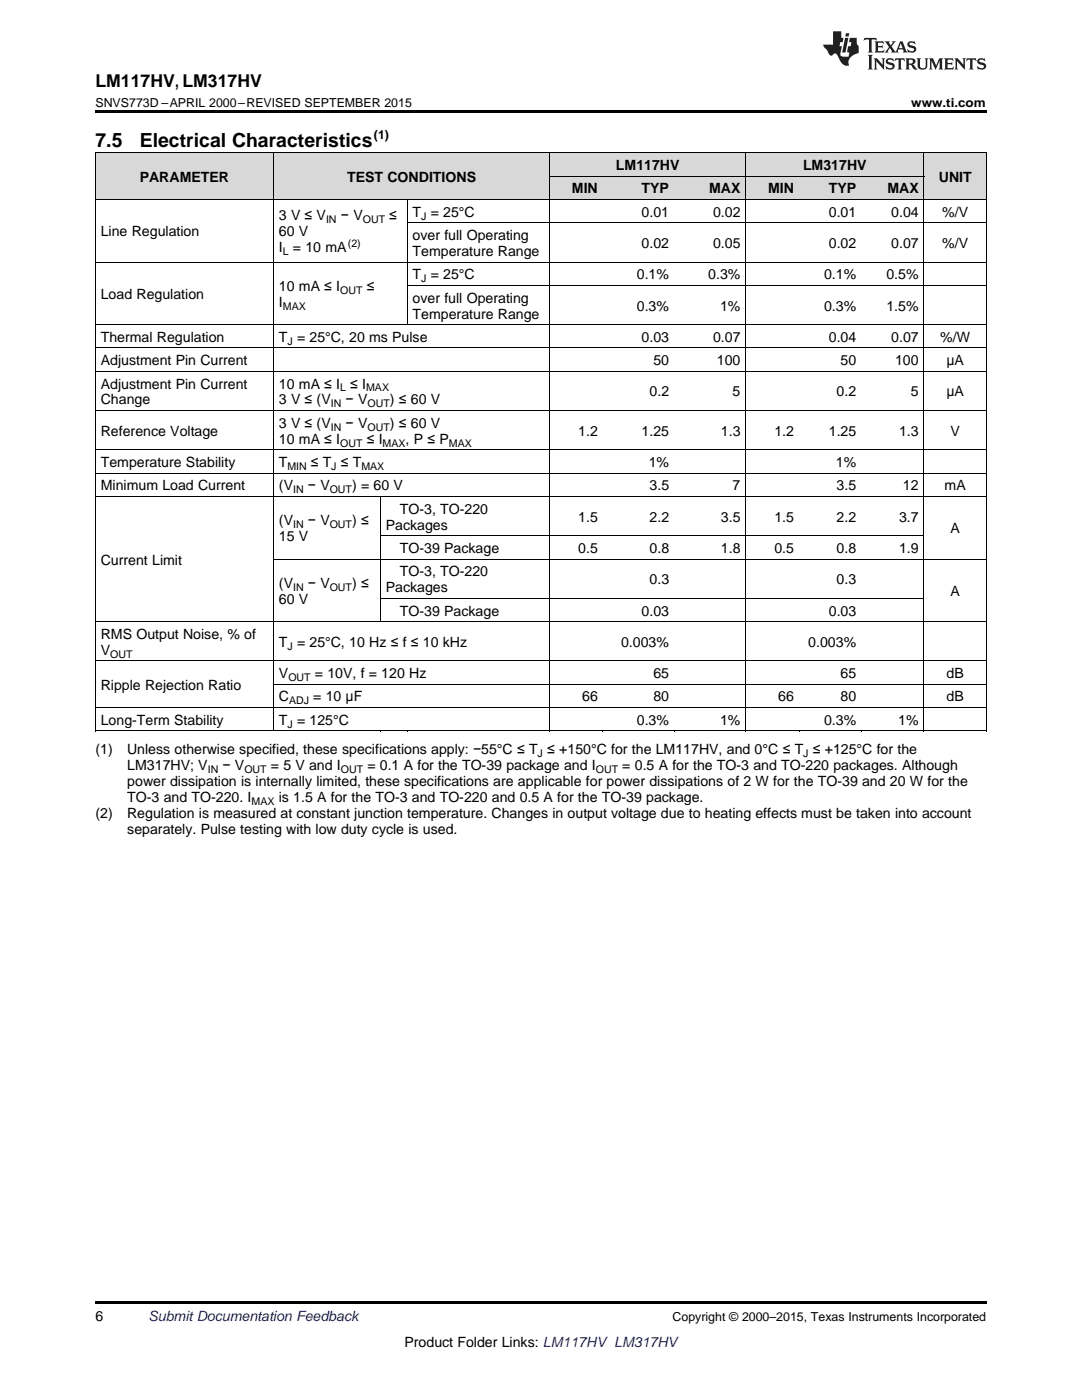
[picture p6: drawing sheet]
<svg xmlns="http://www.w3.org/2000/svg" width="216mm" height="279mm" viewBox="0 0 216 279" stroke-linecap="round" stroke-linejoin="round" font-family="sans-serif">
<defs><g id="words">
<g font-size="3.9">
<text x="19" y="29.3">7.5</text>
<text x="27.9" y="29.3">Electrical Characteristics</text>
</g>
<text font-size="3.5" x="19" y="17.3">LM117HV, LM317HV</text>
<g font-size="2.8">
<text x="122.9" y="33.9">LM117HV</text>
<text x="160.2" y="33.9">LM317HV</text>
<text x="27.9" y="36.3">PARAMETER</text>
<text x="69.3" y="36.3">TEST</text>
<text x="77.3" y="36.3">CONDITIONS</text>
<text x="114.1" y="38.6">MIN</text>
<text x="128" y="38.6">TYP</text>
<text x="141.5" y="38.6">MAX</text>
<text x="153.2" y="38.6">MIN</text>
<text x="165.4" y="38.6">TYP</text>
<text x="177.1" y="38.6">MAX</text>
<text x="187.3" y="36.3">UNIT</text>
<text x="20.1" y="47.2">Line Regulation</text>
<text x="55.7" y="44">3 V ≤ V</text>
<text x="55.7" y="47.2">60 V</text>
<text x="68" y="44">− V</text>
<text x="77.7" y="44">≤</text>
<text x="82.3" y="43.3">T = 25°C</text>
<text x="82.3" y="47.9">over full Operating</text>
<text x="128" y="43.3">0.01</text>
<text x="142.3" y="43.3">0.02</text>
<text x="165.4" y="43.3">0.01</text>
<text x="177.8" y="43.3">0.04</text>
<text x="188" y="43.3">%/V</text>
<text x="55.7" y="50.3">I</text>
<text x="58.5" y="50.3">= 10 mA</text>
<text x="82.3" y="51.1">Temperature Range</text>
<text x="128" y="49.5">0.02</text>
<text x="142.3" y="49.5">0.05</text>
<text x="165.4" y="49.5">0.02</text>
<text x="177.8" y="49.5">0.07</text>
<text x="188" y="49.5">%/V</text>
<text x="20.1" y="59.7">Load Regulation</text>
<text x="55.7" y="58.1">10 mA ≤ I</text>
<text x="73.2" y="58.1">≤</text>
<text x="82.3" y="55.7">T = 25°C</text>
<text x="127.1" y="55.7">0.1%</text>
<text x="141.3" y="55.7">0.3%</text>
<text x="164.4" y="55.7">0.1%</text>
<text x="176.9" y="55.7">0.5%</text>
<text x="55.7" y="61.2">I</text>
<text x="82.3" y="60.4">over full Operating</text>
<text x="82.3" y="63.6">Temperature Range</text>
<text x="127.1" y="62">0.3%</text>
<text x="143.7" y="62">1%</text>
<text x="164.4" y="62">0.3%</text>
<text x="176.9" y="62">1.5%</text>
<text x="20.1" y="68.2">Thermal Regulation</text>
<text x="55.7" y="68.2">T = 25°C, 20 ms Pulse</text>
<text x="128" y="68.2">0.03</text>
<text x="142.3" y="68.2">0.07</text>
<text x="165.4" y="68.2">0.04</text>
<text x="177.8" y="68.2">0.07</text>
<text x="187.6" y="68.2">%/W</text>
<text x="20.1" y="72.9">Adjustment Pin Current</text>
<text x="20.1" y="77.5">Adjustment Pin Current</text>
<text x="55.7" y="77.5">10 mA ≤ I</text>
<text x="69.9" y="77.5">≤ I</text>
<text x="130.4" y="72.9">50</text>
<text x="143.1" y="72.9">100</text>
<text x="167.7" y="72.9">50</text>
<text x="178.6" y="72.9">100</text>
<text x="188.8" y="72.9">μA</text>
<text x="20.1" y="80.7">Change</text>
<text x="55.7" y="80.7">3 V ≤ (V</text>
<text x="69" y="80.7">− V</text>
<text x="77.8" y="80.7">) ≤ 60 V</text>
<text x="129.6" y="79.1">0.2</text>
<text x="146.2" y="79.1">5</text>
<text x="166.9" y="79.1">0.2</text>
<text x="181.8" y="79.1">5</text>
<text x="188.8" y="79.1">μA</text>
<text x="20.1" y="87">Reference Voltage</text>
<text x="55.7" y="85.4">3 V ≤ (V</text>
<text x="55.7" y="88.5">10 mA ≤ I</text>
<text x="69" y="85.4">− V</text>
<text x="73.2" y="88.5">≤ I</text>
<text x="77.8" y="85.4">) ≤ 60 V</text>
<text x="80.9" y="88.5">, P ≤ P</text>
<text x="115.4" y="87">1.2</text>
<text x="128" y="87">1.25</text>
<text x="143.9" y="87">1.3</text>
<text x="154.5" y="87">1.2</text>
<text x="165.4" y="87">1.25</text>
<text x="179.4" y="87">1.3</text>
<text x="189.7" y="87">V</text>
<text x="20.1" y="93.2">Temperature Stability</text>
<text x="55.7" y="93.2">T</text>
<text x="62.1" y="93.2">≤ T ≤ T</text>
<text x="129.4" y="93.2">1%</text>
<text x="166.8" y="93.2">1%</text>
<text x="20.1" y="97.9">Minimum Load Current</text>
<text x="55.7" y="97.9">(V</text>
<text x="61.5" y="97.9">− V</text>
<text x="70.3" y="97.9">) = 60 V</text>
<text x="129.6" y="97.9">3.5</text>
<text x="146.2" y="97.9">7</text>
<text x="166.9" y="97.9">3.5</text>
<text x="180.2" y="97.9">12</text>
<text x="188.5" y="97.9">mA</text>
<text x="55.7" y="104.8">(V</text>
<text x="61.5" y="104.8">− V</text>
<text x="70.3" y="104.8">) ≤</text>
<text x="77" y="105.7">Packages</text>
<text x="79.8" y="102.5">TO-3, TO-220</text>
<text x="115.4" y="104.1">1.5</text>
<text x="129.6" y="104.1">2.2</text>
<text x="143.9" y="104.1">3.5</text>
<text x="154.5" y="104.1">1.5</text>
<text x="166.9" y="104.1">2.2</text>
<text x="179.4" y="104.1">3.7</text>
<text x="189.7" y="106.4">A</text>
<text x="20.1" y="112.7">Current Limit</text>
<text x="55.7" y="108">15 V</text>
<text x="79.8" y="110.3">TO-39 Package</text>
<text x="115.4" y="110.3">0.5</text>
<text x="129.6" y="110.3">0.8</text>
<text x="143.9" y="110.3">1.8</text>
<text x="154.5" y="110.3">0.5</text>
<text x="166.9" y="110.3">0.8</text>
<text x="179.4" y="110.3">1.9</text>
<text x="55.7" y="117.3">(V</text>
<text x="61.5" y="117.3">− V</text>
<text x="70.3" y="117.3">) ≤</text>
<text x="77" y="118.2">Packages</text>
<text x="79.8" y="115">TO-3, TO-220</text>
<text x="129.6" y="116.6">0.3</text>
<text x="166.9" y="116.6">0.3</text>
<text x="189.7" y="118.9">A</text>
<text x="55.7" y="120.5">60 V</text>
<text x="79.8" y="122.8">TO-39 Package</text>
<text x="128" y="122.8">0.03</text>
<text x="165.4" y="122.8">0.03</text>
<text x="20.1" y="127.5">RMS Output Noise, % of</text>
<text x="20.1" y="130.7">V</text>
<text x="55.7" y="129.1">T = 25°C, 10 Hz ≤ f ≤ 10 kHz</text>
<text x="123.9" y="129.1">0.003%</text>
<text x="161.3" y="129.1">0.003%</text>
<text x="20.1" y="137.7">Ripple Rejection Ratio</text>
<text x="55.7" y="135.3">V</text>
<text x="62.8" y="135.3">= 10V, f = 120 Hz</text>
<text x="130.4" y="135.3">65</text>
<text x="167.7" y="135.3">65</text>
<text x="188.9" y="135.3">dB</text>
<text x="55.7" y="140">C</text>
<text x="62.5" y="140">= 10 μF</text>
<text x="116.2" y="140">66</text>
<text x="130.4" y="140">80</text>
<text x="155.3" y="140">66</text>
<text x="167.7" y="140">80</text>
<text x="188.9" y="140">dB</text>
<text x="20.1" y="144.6">Long-Term Stability</text>
<text x="55.7" y="144.6">T = 125°C</text>
<text x="127.1" y="144.6">0.3%</text>
<text x="143.7" y="144.6">1%</text>
<text x="164.4" y="144.6">0.3%</text>
<text x="179.2" y="144.6">1%</text>
<text x="19" y="150.5">(1)</text>
<text x="25.4" y="150.5">Unless otherwise specified, these specifications apply: −55°C ≤ T ≤ +150°C for the LM117HV, and 0°C ≤ T ≤ +125°C for the</text>
<text x="25.4" y="153.7">LM317HV; V</text>
<text x="44.4" y="153.7">− V</text>
<text x="54" y="153.7">= 5 V and I</text>
<text x="73.3" y="153.7">= 0.1 A for the TO-39 package and I</text>
<text x="124.2" y="153.7">= 0.5 A for the TO-3 and TO-220 packages. Although</text>
<text x="25.4" y="156.8">power dissipation is internally limited, these specifications are applicable for power dissipations of 2 W for the TO-39 and 20 W for the</text>
<text x="25.4" y="160">TO-3 and TO-220. I</text>
<text x="55.6" y="160">is 1.5 A for the TO-3 and TO-220 and 0.5 A for the TO-39 package.</text>
<text x="19" y="163.2">(2)</text>
<text x="25.4" y="163.2">Regulation is measured at constant junction temperature. Changes in output voltage due to heating effects must be taken into account</text>
<text x="25.4" y="166.4">separately. Pulse testing with low duty cycle is used.</text>
<text x="19" y="263.6">6</text>
<text x="80.7" y="268.9">Product Folder Links: LM117HV LM317HV</text>
</g>
<text font-size="2.8" fill="#0000c8" x="29.6" y="263.6">Submit Documentation Feedback</text>
<g font-size="2.5">
<text x="19" y="21.4">SNVS773D –APRIL 2000–REVISED SEPTEMBER 2015</text>
<text x="181.8" y="21.4">www.ti.com</text>
<text x="74.6" y="27.7">(1)</text>
<text x="134.2" y="263.6">Copyright © 2000–2015, Texas Instruments Incorporated</text>
</g>
<g font-size="2.1">
<text x="65.1" y="44.6">IN</text>
<text x="72.4" y="44.6">OUT</text>
<text x="84" y="43.8">J</text>
<text x="56.4" y="50.9">L</text>
<text x="69.4" y="49.2">(2)</text>
<text x="67.9" y="58.6">OUT</text>
<text x="84" y="56.3">J</text>
<text x="56.4" y="61.8">MAX</text>
<text x="57.4" y="68.8">J</text>
<text x="66" y="81.3">IN</text>
<text x="67.9" y="78.1">L</text>
<text x="73.1" y="78.1">MAX</text>
<text x="73.3" y="81.3">OUT</text>
<text x="66" y="85.9">IN</text>
<text x="67.9" y="89.1">OUT</text>
<text x="73.3" y="85.9">OUT</text>
<text x="76.3" y="89.1">MAX</text>
<text x="89.6" y="89.1">MAX</text>
<text x="57.4" y="93.8">MIN</text>
<text x="66.1" y="93.8">J</text>
<text x="72.1" y="93.8">MAX</text>
<text x="58.5" y="98.4">IN</text>
<text x="65.8" y="98.4">OUT</text>
<text x="58.5" y="105.4">IN</text>
<text x="65.8" y="105.4">OUT</text>
<text x="58.5" y="117.9">IN</text>
<text x="65.8" y="117.9">OUT</text>
<text x="22" y="131.2">OUT</text>
<text x="57.4" y="129.6">J</text>
<text x="57.5" y="135.9">OUT</text>
<text x="57.7" y="140.5">ADJ</text>
<text x="57.4" y="145.2">J</text>
<text x="41.5" y="154.2">IN</text>
<text x="48.8" y="154.2">OUT</text>
<text x="68" y="154.2">OUT</text>
<text x="107.3" y="151.1">J</text>
<text x="118.9" y="154.2">OUT</text>
<text x="160.3" y="151.1">J</text>
<text x="50.2" y="160.6">MAX</text>
</g>
</g></defs>
<g fill="#d8d8d8">
<path d="M19 30.6h35.6v9.3h-35.6z"/>
<path d="M54.6 30.6h21.3v9.3h-21.3z"/>
<path d="M75.9 30.6h5.4v9.3h-5.4z"/>
<path d="M81.3 30.6h28.4v9.3h-28.4z"/>
<path d="M109.7 35.2h10.7v4.7h-10.7z"/>
<path d="M120.4 35.2h14.2v4.7h-14.2z"/>
<path d="M134.6 35.2h14.2v4.7h-14.2z"/>
<path d="M148.8 35.2h10.7v4.7h-10.7z"/>
<path d="M159.5 35.2h12.4v4.7h-12.4z"/>
<path d="M171.9 35.2h12.5v4.7h-12.5z"/>
<path d="M184.4 30.6h12.4v9.3h-12.4z"/>
<path d="M109.7 30.6h10.7v4.6h-10.7z"/>
<path d="M120.4 30.6h14.2v4.6h-14.2z"/>
<path d="M134.6 30.6h14.2v4.6h-14.2z"/>
<path d="M148.8 30.6h10.7v4.6h-10.7z"/>
<path d="M159.5 30.6h12.4v4.6h-12.4z"/>
<path d="M171.9 30.6h12.5v4.6h-12.5z"/>
</g>
<g fill="#000">
<path d="M19 22h177.8v.5h-177.8zM19 145.9h.2zM75.8 145.9h.1zM81.2 145.9h.1zM109.6 145.9h.1zM120.3 145.9h.1zM134.5 145.9h.1zM148.7 145.9h.1zM159.4 145.9h.1zM171.8 145.9h.1zM184.3 145.9h.1zM196.7 145.9h.1z"/>
<path d="M19 259.7h177.8v.5h-177.8z"/>
</g>
<g fill="none" stroke="#000" stroke-width=".2">
<path d="M19 39.8h177.8M19 30.5h177.8M19.1 30.5v115.4M54.6 30.5v115.4M81.2 39.8v25M109.7 30.5v115.4M109.7 35.2h74.7M148.8 30.5v115.4M184.3 30.5v115.4M196.8 30.5v115.4M19 52.3h177.8M81.3 57h115.5"/>
<path d="M81.3 44.5h115.5M19 74.1h177.8M19 69.4h177.8M19 64.8h177.8M19 99.1h177.8M19 94.4h177.8M19 89.8h177.8M19 81.9h177.8M75.9 99.1v25M54.6 111.6h142.2M75.9 119.4h108.5M75.9 106.9h108.5"/>
<path d="M19 131.9h177.8M19 124.1h177.8M54.6 136.5h142.2M19 145.9h177.8M19 141.2h177.8"/>
</g>
<g fill="#231f20">
<path d="M172.5 7.6l-.1 .5 .4-.2h.6v.1v2.1l-.2 .4h.9l-.2-.4v-2.1l.1-.1h.5l.5 .2-.2-.5zM174.5 8.3l.2 .3v1.5l-.2 .4h1.8l.2-.6a1.04 1.04 0 0 1-1.3 .2v-.7h.6l.3 .2v-.6l-.3 .2h-.6v-.6l.8-.1 .4 .3-.2-.5zM176.5 8.3l.9 1.1-.9 1.1h.8l-.2-.2 .4-.7 .5 .7-.2 .2h1.5l-.2-.2 .2-.4h.9l.1 .4-.2 .2h1l-.3-.3-.7-1.9h-.5l-.9 2-.8-1 .9-1h-.8l.1 .3-.4 .5-.3-.6 .1-.2zM179.7 8.6l.4 1h-.7zM181.3 8.4a.63 .63 0 0 0-.2 .7 .63 .63 0 0 0 .6 .4l.6 .2 .1 .2a.75 .75 0 0 1-.7 .4 .75 .75 0 0 1-.6-.5l.1 .7 .1-.1a1.11 1.11 0 0 0 1.5-.6 1.13 1.13 0 0 0-1.2-.8l-.1-.4a1.04 1.04 0 0 1 1.2 .2l-.2-.5-.2 .1-.4-.2zM173.2 10.9l.2 .4v2.2l-.2 .4h1l-.3-.4v-2.2l.3-.4zM174.3 11.6l.3 .4v1.5l-.3 .4h.8l-.2-.4v-1.3l1.5 1.7v-1.9l.2-.4h-.7l.2 .4v.9l-1.1-1.3zM177 11.8a.62 .62 0 0 0-.2 .7 .62 .62 0 0 0 .6 .4l.6 .1 .1 .3a.76 .76 0 0 1-.7 .3 .76 .76 0 0 1-.7-.4l.2 .7 .1-.1a1.11 1.11 0 0 0 1.5-.6 1.13 1.13 0 0 0-1.2-.8l-.1-.4a1.04 1.04 0 0 1 1.2 .2l-.2-.6-.2 .1-.5-.1zM178.7 11.6l-.2 .6a.61 .61 0 0 1 .8-.3v1.6l-.2 .4h.9l-.2-.4v-1.6a.63 .63 0 0 1 .7 .3l-.1-.6zM180.6 11.6l.3 .4v1.5l-.3 .4h1l-.2-.2-.1-.8 .6 .2a.76 .76 0 0 0 1.2 .7l-1-1a.58 .58 0 0 0 .6-.5 .58 .58 0 0 0-.5-.6zM181.4 11.9h.1a.45 .45 0 0 1 .5 .1 .45 .45 0 0 1 .1 .5l-.8 .2zM182.9 11.6l.2 .2a2.17 2.17 0 0 0 .3 1.9 .99 .99 0 0 0 1.6-.6v-1.1l.2-.4h-.7l.2 .2a1.92 1.92 0 0 1-.2 1.8 .6 .6 0 0 1-.9-.5v-1.1l.2-.4zM185.4 11.6l.2 .4v1.5l-.2 .4h.7l-.2-.4v-1.4l.8 1.8 .8-1.8v1.4l-.2 .4h.9l-.2-.4v-1.5l.2-.4h-.8l-.6 1.5-.6-1.5zM188.4 11.6l.2 .4v1.5l-.2 .4h1.8l.1-.6a1.04 1.04 0 0 1-1.2 .1v-.6h.5l.4 .2v-.6l-.4 .2h-.5v-.7h.8l.3 .3-.1-.6zM190.5 11.6l.2 .4v1.5l-.2 .4h.7l-.2-.4v-1.3l1.5 1.7v-1.9l.2-.4h-.7l.2 .4v.9l-1.1-1.3zM192.9 11.6l-.1 .6a.61 .61 0 0 1 .7-.3l.1 1.6-.3 .4h1l-.3-.4 .1-1.6a.63 .63 0 0 1 .7 .3l-.1-.6zM195.2 11.8a.62 .62 0 0 0-.2 .7 .62 .62 0 0 0 .6 .4l.6 .1 .1 .3a.76 .76 0 0 1-.7 .3 .76 .76 0 0 1-.6-.4l.1 .7 .1-.1a1.11 1.11 0 0 0 1.6-.6 1.13 1.13 0 0 0-1.3-.8l-.1-.4a1.04 1.04 0 0 1 1.2 .2l-.1-.6-.2 .1-.5-.1z"/>
<path d="M166.2 6.3v2.6h-1.9v.4l.8 .9a.91 .91 0 0 0 1 .8 .56 .56 0 0 1 .5-.3 .56 .56 0 0 1 .5 .3l.4 .8a1.53 1.53 0 0 0 1.9 1.2 1.54 1.54 0 0 1 1-2.1l.9-.3v-1.4a1.52 1.52 0 0 1-.4-1.6h-1.3l-.2 .8h.5l-.2 .8h-.5l-.1 1v.2l.4 .1-.2 .8a1.93 1.93 0 0 1-1.6-.3l.3-1.8h-.5l.2-.8h.4l.2-.8h-.4v-1.3zM168.6 7.6l-.6 2.9h.7l.6-2.9zM168.8 6.6l-.1 .7h.6l.2-.7z"/>
</g>
<use href="#words"/>
</svg>
